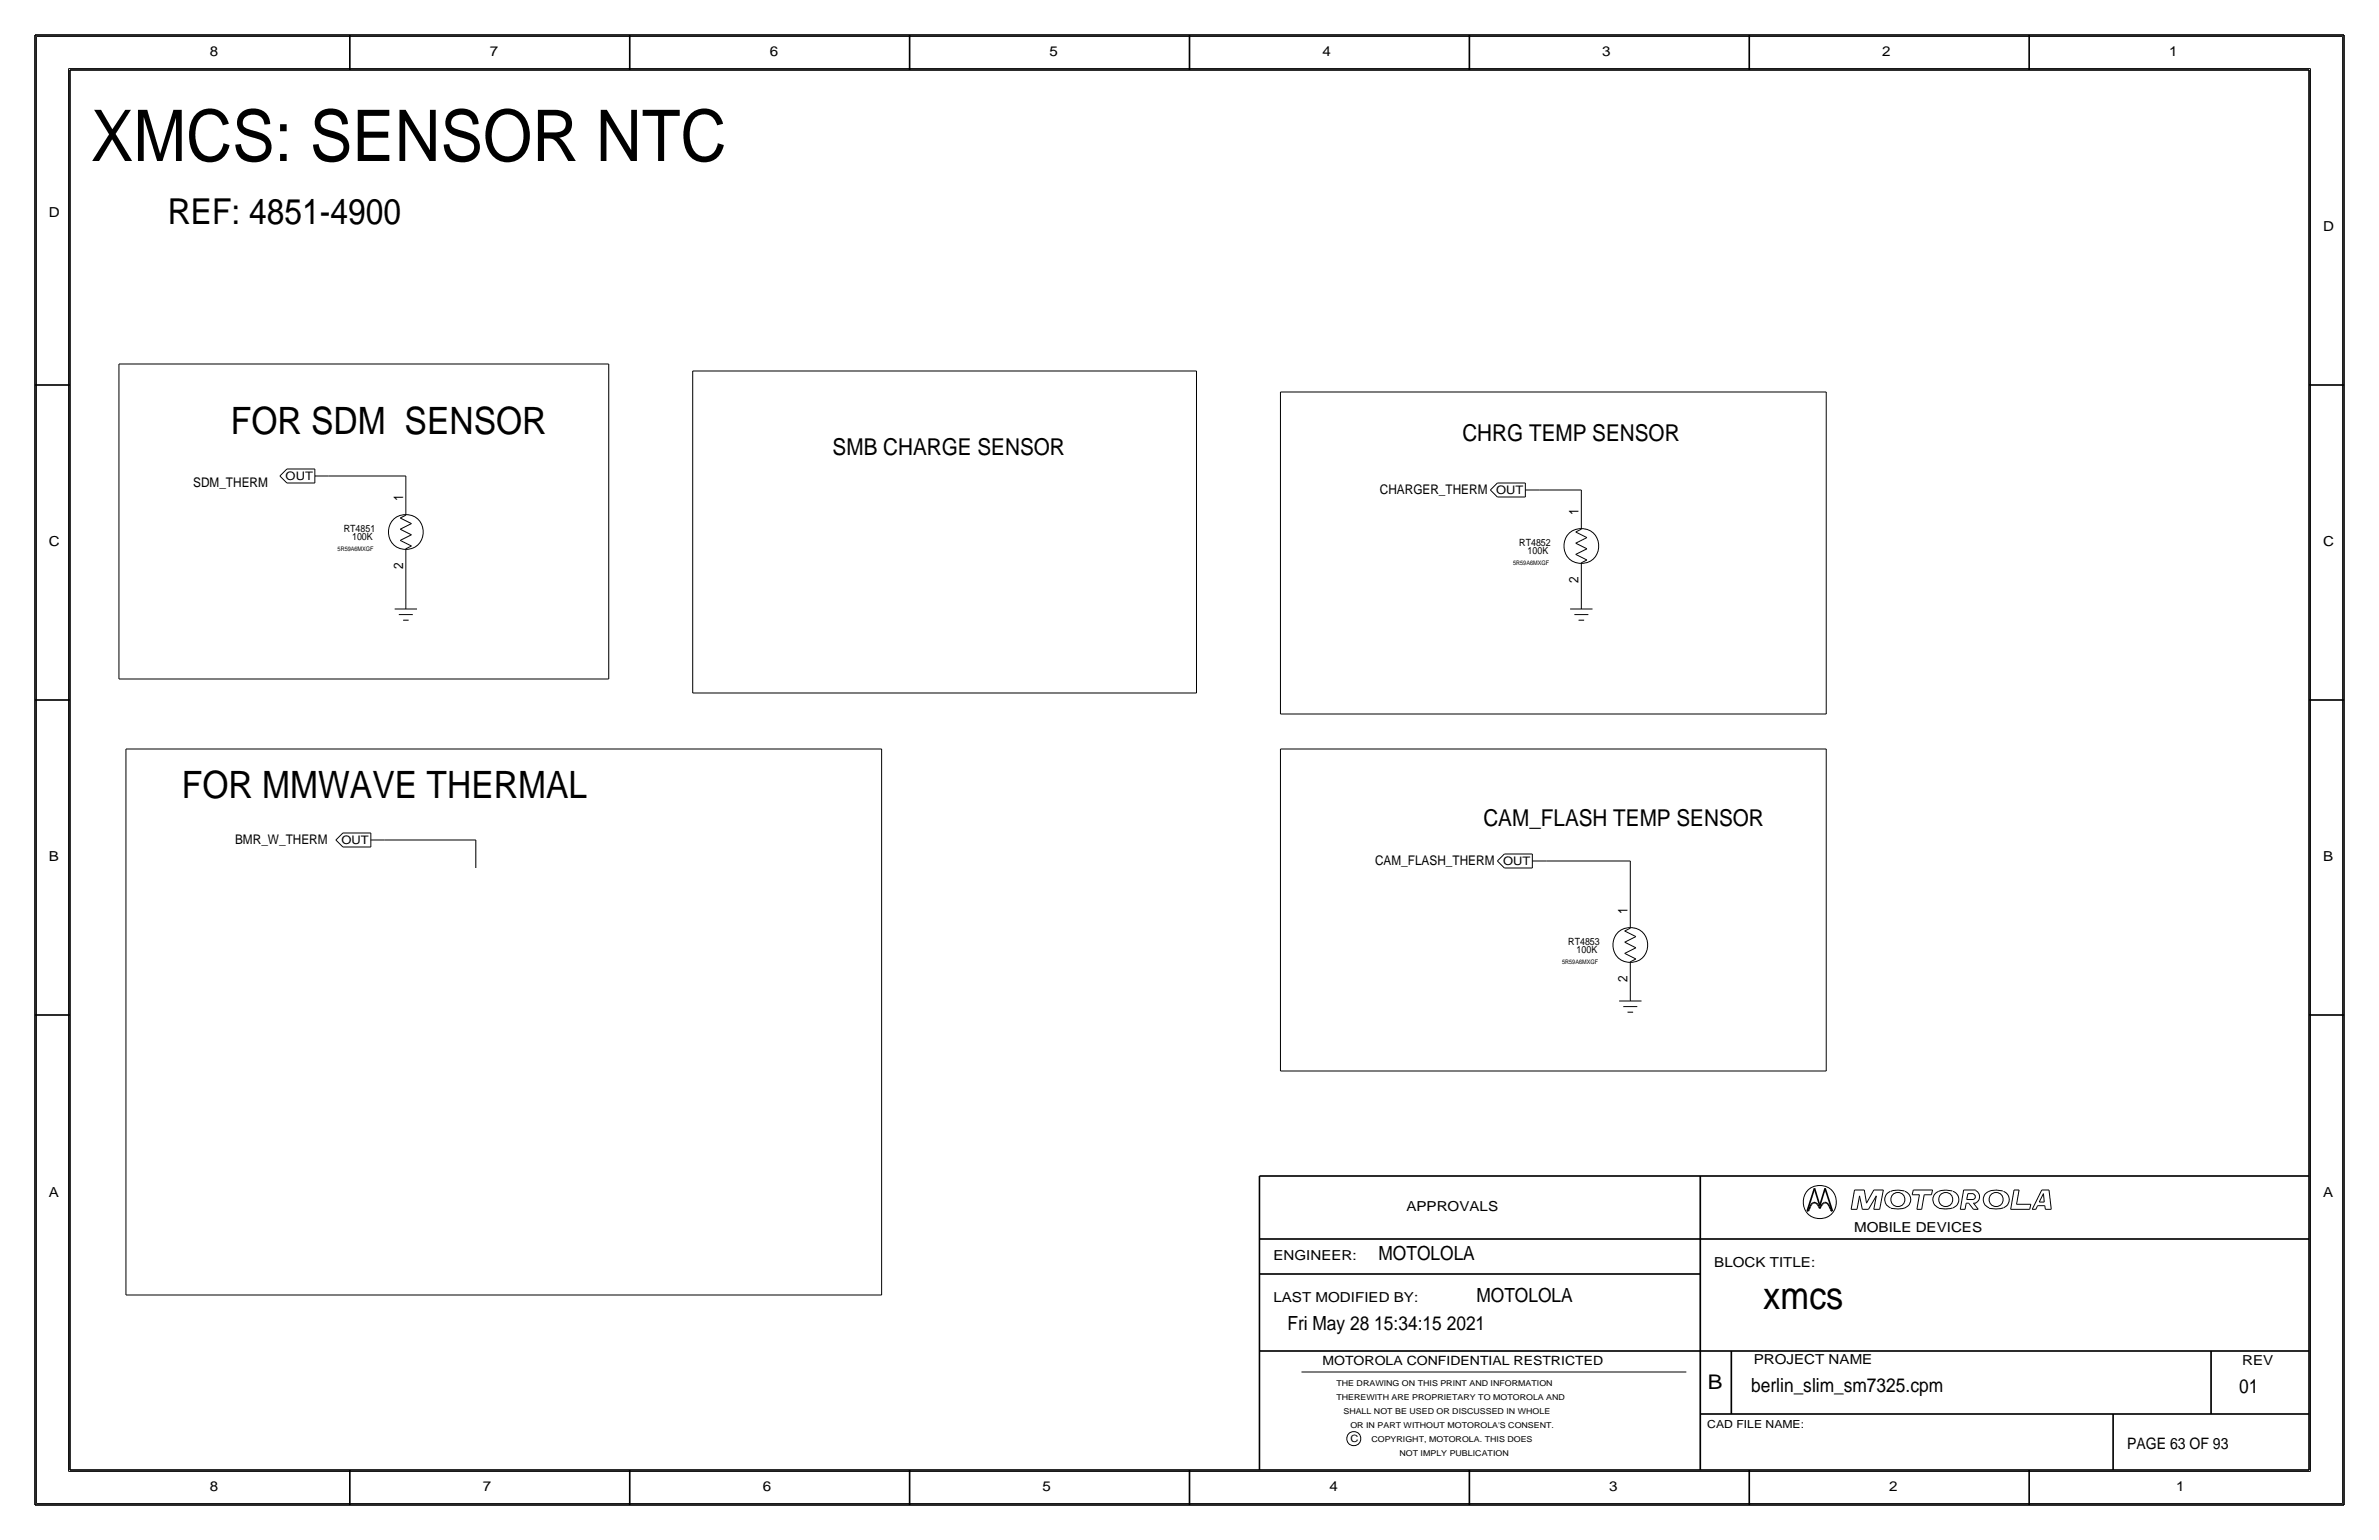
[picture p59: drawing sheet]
<svg xmlns="http://www.w3.org/2000/svg" width="432mm" height="279mm" viewBox="0 0 432 279" stroke-linecap="round" stroke-linejoin="round" font-family="sans-serif">
<defs><g id="words">
<text font-size="12.9" x="16.5" y="29.2">XMCS: SENSOR NTC</text>
<text font-size="7" x="320" y="237.5">xmcs</text>
<g font-size="6.8">
<text x="41.9" y="78.7">FOR SDM SENSOR</text>
<text x="33" y="144.8">FOR MMWAVE THERMAL</text>
</g>
<text font-size="6.5" x="30.5" y="40.6">REF: 4851-4900</text>
<g font-size="4.2">
<text x="151.1" y="82.5">SMB CHARGE SENSOR</text>
<text x="265.4" y="80">CHRG TEMP SENSOR</text>
<text x="269.2" y="149.9">CAM_FLASH TEMP SENSOR</text>
</g>
<text font-size="3.7" x="310" y="252.1">B</text>
<g font-size="3.5">
<text x="250.2" y="228.6">MOTOLOLA</text>
<text x="268" y="236.2">MOTOLOLA</text>
<text x="233.7" y="241.3">Fri May 28 15:34:15 2021</text>
<text x="317.9" y="252.6">berlin_slim_sm7325.cpm</text>
<text x="406.4" y="252.7">01</text>
</g>
<text font-size="2.9" x="386.1" y="262.9">PAGE 63 OF 93</text>
<g font-size="2.5">
<text x="38.1" y="10.2">8</text>
<text x="88.9" y="10.2">7</text>
<text x="139.7" y="10.2">6</text>
<text x="190.5" y="10.2">5</text>
<text x="240" y="10.2">4</text>
<text x="290.8" y="10.2">3</text>
<text x="341.6" y="10.2">2</text>
<text x="393.7" y="10.2">1</text>
<text x="8.9" y="39.4">D</text>
<text x="421.6" y="41.9">D</text>
<text x="8.9" y="99.1">C</text>
<text x="421.6" y="99.1">C</text>
<text x="8.9" y="156.2">B</text>
<text x="421.6" y="156.2">B</text>
<text x="8.9" y="217.2">A</text>
<text x="255.3" y="219.7">APPROVALS</text>
<text x="421.6" y="217.2">A</text>
<text x="336.5" y="223.5">MOBILE DEVICES</text>
<text x="231.1" y="228.6">ENGINEER:</text>
<text x="311.1" y="229.9">BLOCK TITLE:</text>
<text x="231.1" y="236.2">LAST MODIFIED BY:</text>
<text x="318.3" y="247.5">PROJECT NAME</text>
<text x="407" y="247.6">REV</text>
<text x="38.1" y="270.5">8</text>
<text x="87.6" y="270.5">7</text>
<text x="138.4" y="270.5">6</text>
<text x="189.2" y="270.5">5</text>
<text x="241.3" y="270.5">4</text>
<text x="292.1" y="270.5">3</text>
<text x="342.9" y="270.5">2</text>
<text x="395" y="270.5">1</text>
</g>
<g font-size="2.4">
<text x="35.1" y="88.4">SDM_THERM</text>
<text x="250.5" y="89.7">CHARGER_THERM</text>
<text x="73.2" y="90.9" transform="rotate(-90 73.2 90.9)">1</text>
<text x="286.5" y="93.5" transform="rotate(-90 286.5 93.5)">1</text>
<text x="73.2" y="103.3" transform="rotate(-90 73.2 103.3)">2</text>
<text x="286.5" y="105.8" transform="rotate(-90 286.5 105.8)">2</text>
<text x="42.7" y="153.2">BMR_W_THERM</text>
<text x="249.6" y="157">CAM_FLASH_THERM</text>
<text x="295.4" y="165.9" transform="rotate(-90 295.4 165.9)">1</text>
<text x="295.4" y="178.2" transform="rotate(-90 295.4 178.2)">2</text>
</g>
<text font-size="2.3" x="240" y="247.6">MOTOROLA CONFIDENTIAL RESTRICTED</text>
<g font-size="2.1">
<text x="51.8" y="87.2">OUT</text>
<text x="271.5" y="89.7">OUT</text>
<text x="62" y="153.2">OUT</text>
<text x="272.8" y="157">OUT</text>
</g>
<text font-size="2" x="309.9" y="259.1">CAD FILE NAME:</text>
<g font-size="1.8">
<text x="62.4" y="96.5">RT4851</text>
<text x="63.9" y="97.9">100K</text>
<text x="275.8" y="99">RT4852</text>
<text x="277.3" y="100.5">100K</text>
<text x="284.6" y="171.4">RT4853</text>
<text x="286.2" y="172.9">100K</text>
<text x="245.1" y="261.6">C</text>
</g>
<g font-size="1.5">
<text x="242.6" y="251.5">THE DRAWING ON THIS PRINT AND INFORMATION</text>
<text x="242.6" y="254">THEREWITH ARE PROPRIETARY TO MOTOROLA AND</text>
<text x="243.8" y="256.5">SHALL NOT BE USED OR DISCUSSED IN WHOLE</text>
<text x="245.1" y="259.1">OR IN PART WITHOUT MOTOROLA'S CONSENT.</text>
<text x="248.9" y="261.6">COPYRIGHT, MOTOROLA. THIS DOES</text>
<text x="254" y="264.2">NOT IMPLY PUBLICATION</text>
</g>
<g font-size="1.1">
<text x="61.3" y="100">5R59A6MXGF</text>
<text x="274.6" y="102.5">5R59A6MXGF</text>
<text x="283.5" y="174.9">5R59A6MXGF</text>
</g>
</g></defs>
<g fill="none" stroke="#000" stroke-width=".18">
<path d="M6.6 6.6h418.6zM6.6 6.6v266.2zM12.4 12.4v254.6zM12.4 12.4h407zM419.4 12.4v254.6zM425.2 6.6v266.2zM21.6 66v57.2zM21.6 66h88.9zM110.5 66v57.2zM125.7 67.3h91.5zM125.7 67.3v58.4zM217.2 67.3v58.4z"/>
<path d="M232.4 71.1h99.1zM232.4 71.1v58.4zM331.5 71.1v58.4zM50.8 86.4l1.3 1.2zM52.1 85.1h5zM52.1 87.6h5zM52.1 85.1l-1.3 1.3zM57.1 86.4h2.6zM57.1 85.1v2.5zM59.7 86.4h14zM72.6 94l2.1 1zM72.6 96l2.1 1z"/>
<path d="M72.6 98l2.1 1.1zM72.6 96l2.1-1zM72.6 98l2.1-1zM72.6 94l1.1-.5zM73.7 99.6l1-.5zM73.7 86.4v5zM73.7 91.4v2.1zM73.7 99.6v2zM270.5 88.9l1.3 1.3zM271.8 87.6h5.1zM271.8 90.2h5.1zM271.8 87.6l-1.3 1.3z"/>
<path d="M276.9 88.9h2.5zM276.9 87.6v2.6zM279.4 88.9h7.6zM286 98.6l2-1.1zM286 96.5l1-.5zM286 96.5l2 1zM286 98.6l2 1zM287 88.9v5.1zM287 94v2zM71.6 110.5h4.1zM72.4 111.5h2.5zM73.2 112.5h1z"/>
<path d="M73.7 101.6v6.3zM73.7 108v2.5zM285 110.5h4.1zM285.8 111.5h2.5zM286 100.6l2-1zM286 100.6l2 1zM286.5 112.5h1zM287 104.1v3.9zM287 102.1v2zM287 108v2.5zM287 102.1l1-.5zM21.6 123.2h88.9z"/>
<path d="M22.9 135.9v99zM22.9 135.9h137.1zM125.7 125.7h91.5zM160 135.9v99zM232.4 135.9h99.1zM232.4 129.5h99.1zM232.4 135.9v58.4zM331.5 135.9v58.4zM61 152.4l1.2 1.3zM62.2 151.1l-1.2 1.3zM62.2 151.1h5.1zM62.2 153.7h5.1z"/>
<path d="M67.3 152.4h2.6zM67.3 151.1v2.6zM69.9 152.4h16.5zM86.4 152.4v5.1zM271.8 156.2l1.3 1.3zM273 154.9l-1.2 1.3zM273.1 154.9h5zM273.1 157.5h5zM278.1 156.2h2.6zM278.1 154.9v2.6zM280.7 156.2h15.2zM295.9 156.2v10.2z"/>
<path d="M294.9 170.9l2-1zM294.9 173l2-1zM294.9 168.9l1-.5zM294.9 168.9l2 1zM294.9 170.9l2 1.1zM294.9 173l2 1zM295.9 176.5v2.6zM295.9 179.1v2.5zM295.9 166.4v2zM295.9 174.5v2zM295.9 174.5l1-.5zM232.4 194.3h99.1z"/>
<path d="M293.9 181.6h4zM294.6 182.6h2.6zM295.4 183.6h1zM336 219.4h1.1zM336.6 215.9h1.8zM336.6 215.9l-.6 3.5zM337.5 217l-.4 2.4zM337.5 217l.5 2.4zM338 219.4h1.1zM338.4 215.9l.4 2.4zM340.1 219.4h1.1zM340.1 215.9h1.7z"/>
<path d="M340.1 215.9l-1.3 2.4zM340.6 217l-1.5 2.4zM340.6 217l-.5 2.4zM341.8 215.9l-.6 3.5zM343.1 216.2a1.6 1.6 0 0 0-1 1.5 1.6 1.6 0 0 0 1.1 1.5M345.7 216.1h-.2a4 4 0 0 0-2.3 .1M345.7 216.2a1.59 1.59 0 0 1 1.1 1.5 1.59 1.59 0 0 1-1.1 1.5 5.1 5.1 0 0 1-2.5 0M347.1 216.8h1.3zM347.3 215.9l-.2 .9zM347.3 215.9h3.5zM347.9 219.4h.9zM348.4 216.8l-.5 2.6z"/>
<path d="M349.2 216.8l-.4 2.6zM349.2 216.8h1.4zM350.8 215.9l-.2 .9zM354.4 216.1a3.1 3.1 0 0 0-3.3 .7 1.62 1.62 0 0 0 .8 2.4M354.4 219.2a5.1 5.1 0 0 1-2.5 0M354.5 216.2a1.59 1.59 0 0 1 1 1.5 1.59 1.59 0 0 1-1 1.5M355.8 219.4h.9zM356.4 215.9l-.6 3.5zM356.4 215.9h2.2zM356.9 218.3l-.2 1.1zM356.9 218.3h.4zM357 217.6h1.2z"/>
<path d="M357.2 216.6l-.2 1zM357.2 216.6h1zM357.3 218.3l.9 1.1zM358.1 216.7a.5 .5 0 0 1 .4 .4 .5 .5 0 0 1-.4 .5M358.2 219.4h.9zM358.2 218.3l.9 1.1zM358.2 218.3h.4zM358.5 216a1.24 1.24 0 0 1 .8 1.1 1.24 1.24 0 0 1-.8 1.2M363.5 216.1a3.1 3.1 0 0 0-3.3 .7 1.62 1.62 0 0 0 .8 2.4M363.6 219.2a5.1 5.1 0 0 1-2.6 0M363.6 216.2a1.59 1.59 0 0 1 1.1 1.5 1.59 1.59 0 0 1-1.1 1.5M364.9 219.4h3.5z"/>
<path d="M365.6 215.9l-.7 3.5zM365.6 215.9h.9zM366 218.5h2.6zM366.5 215.9l-.5 2.6zM368.6 218.5l-.2 .9zM368.9 219.4h.6zM369.8 218.7h1.3zM369.8 218.7l-.3 .7zM370.1 218.1h.9zM370.6 215.9l-1.7 3.5zM370.6 215.9h1.3zM370.9 216.6l-.8 1.5z"/>
<path d="M370.9 216.6l.1 1.5zM371.1 218.7l.1 .7zM371.2 219.4h1.1zM371.9 215.9l.4 3.5zM22.9 234.9h137.1zM236.2 248.9h69.9zM6.6 272.8h418.6zM12.4 267h407z"/>
<circle cx="73.7" cy="96.5" r="3.2"/>
<circle cx="287" cy="99.1" r="3.2"/>
<circle cx="295.9" cy="171.5" r="3.2"/>
<circle cx="330.3" cy="218.1" r="3"/>
<circle cx="344.5" cy="217.6" r="1.28"/>
<circle cx="353.2" cy="217.6" r="1.28"/>
<circle cx="362.3" cy="217.6" r="1.28"/>
<circle cx="245.7" cy="261" r="1.28"/>
</g>
<g fill="none" stroke="#000" stroke-width=".3">
<path d="M6.3 6.4v266.7zM6.4 6.4h419zM12.7 12.7h406.4zM12.7 12.7v254zM63.5 6.4v6.3zM114.3 6.4v6.3zM165.1 6.4v6.3zM215.9 6.3v6.4zM266.7 6.4v6.3zM317.5 6.4v6.3zM368.3 6.4v6.3zM419.1 12.7v254z"/>
<path d="M425.4 6.4v266.7zM6.3 69.8h6.4zM419.1 69.8h6.3zM6.3 127h6.4zM419.1 127h6.3zM6.3 184.1h6.4zM419.1 184.1h6.3zM228.6 213.4v53.3zM228.6 213.4h190.5zM308.6 213.4v53.3zM328 219.7h.2zM328.4 219.4l-.2 .3z"/>
<path d="M328.6 218.8l-.2 .6zM328.8 218.5l-.2 .3zM329 218.3l.2-.1zM329 218.3l-.2 .2zM329.2 218.2h.2zM329.3 215.6l-1.3 4.1zM329.3 215.6l1 3.1zM329.4 218.2l.2 .1zM329.6 218.3l.3 .2zM329.9 218.5l.2 .3zM330.1 218.8l.2 .5zM330.5 218.8l-.2 .5z"/>
<path d="M330.8 218.5l-.3 .3zM331 218.3l-.2 .2zM331 218.3l.2-.1zM331.2 218.2h.2zM331.3 215.6l1.3 4.1zM331.3 215.6l-1 3.1zM331.4 218.2l.2 .1zM331.6 218.3l.2 .2zM331.8 218.5l.2 .3zM332 218.8l.3 .6zM332.3 219.4l.1 .3zM332.4 219.7h.2z"/>
<path d="M228.6 231.1h80zM228.6 224.8h190.5zM228.6 245.1h190.5zM308.6 256.5h110.5zM314.2 245.1v11.4zM383.5 256.5v10.2zM401.3 245.1v11.4zM6.4 273h419zM12.7 266.7h406.4zM63.5 266.7v6.4zM114.3 266.7v6.4zM165.1 266.7v6.4z"/>
<path d="M215.9 266.7v6.3zM266.7 266.7v6.4zM317.5 266.7v6.4zM368.3 266.7v6.4z"/>
</g>
<use href="#words"/>
</svg>
